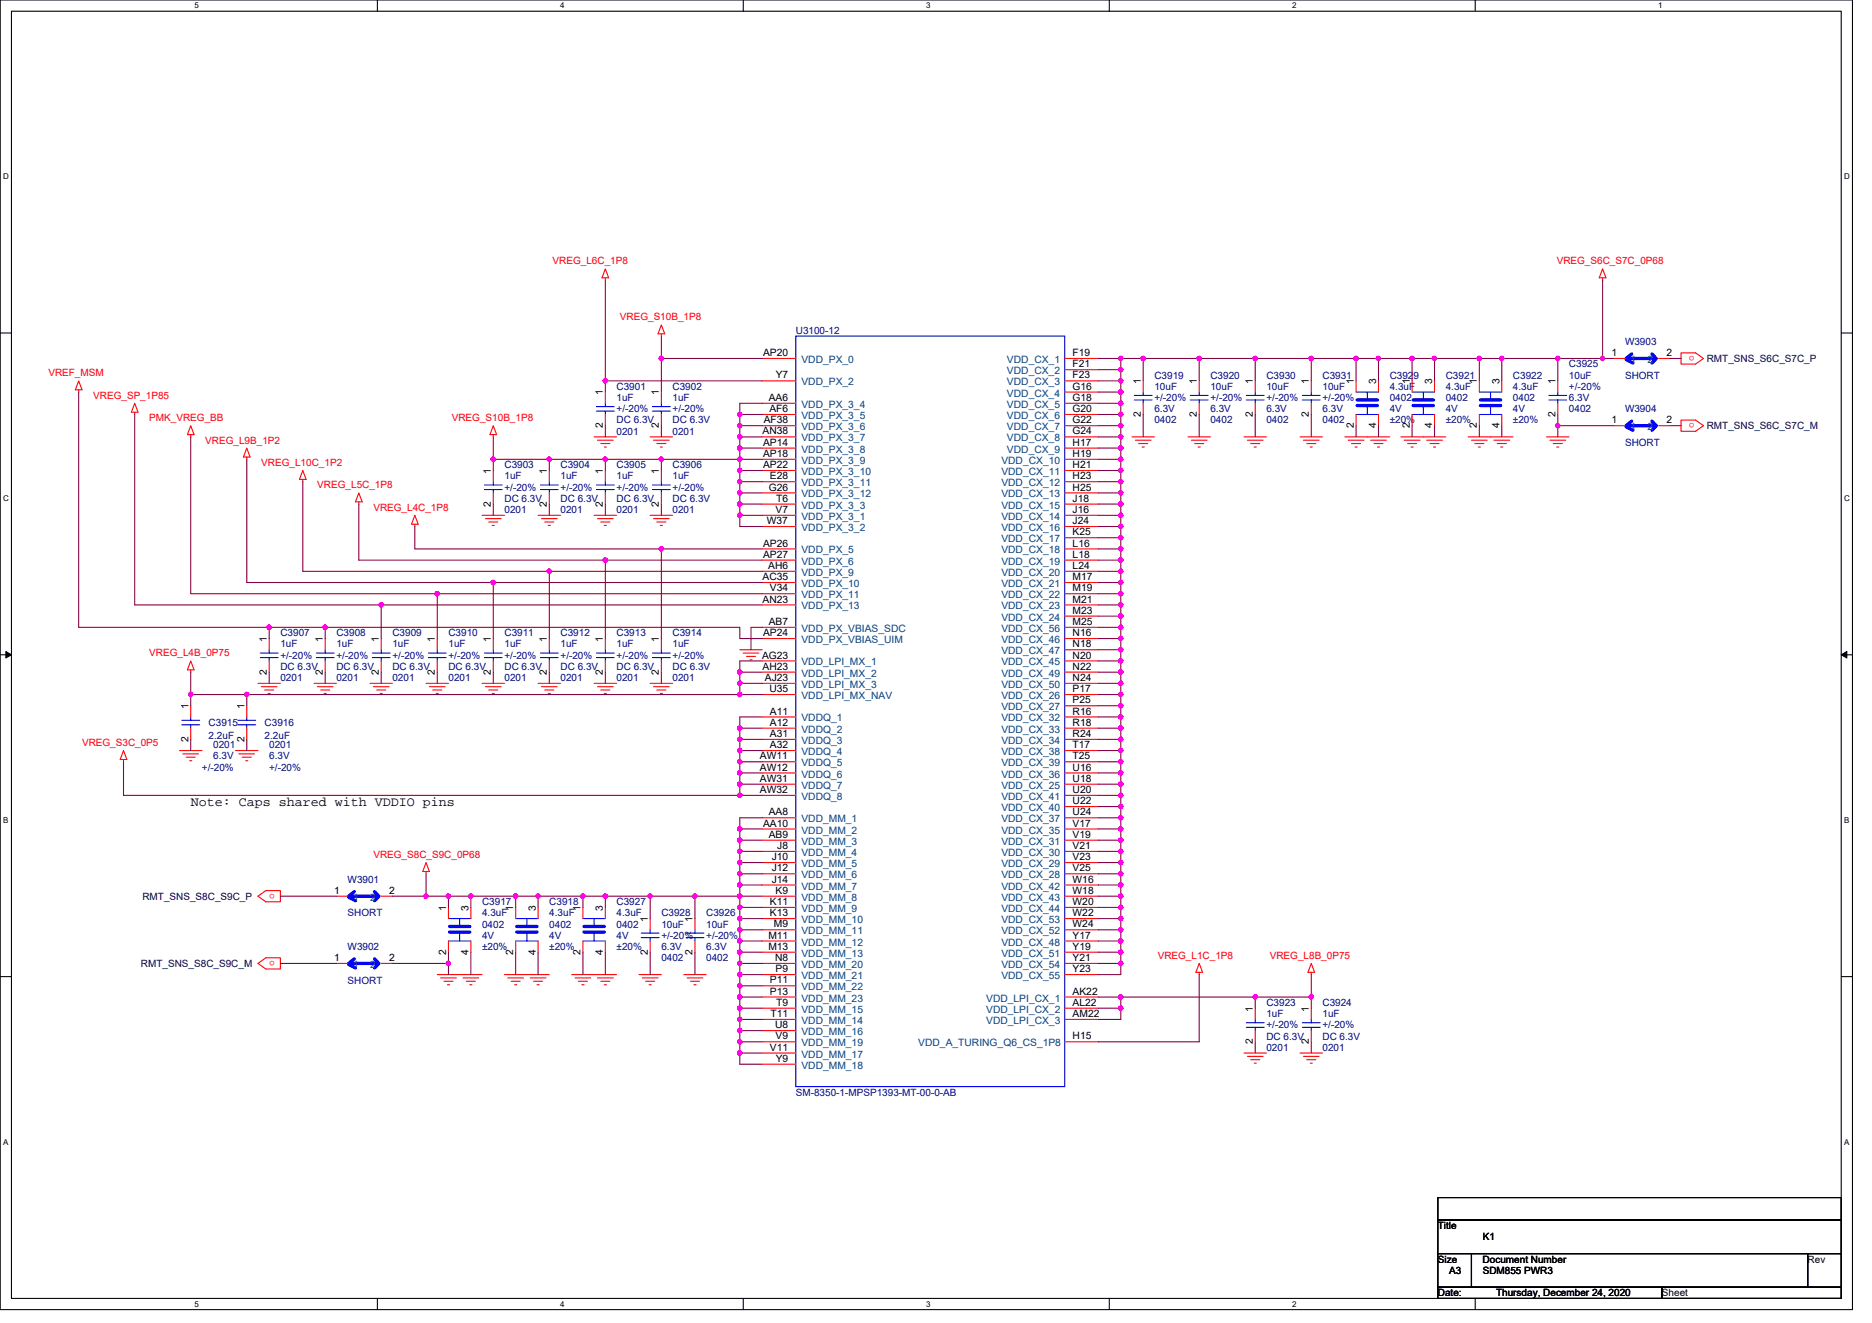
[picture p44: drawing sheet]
<svg xmlns="http://www.w3.org/2000/svg" width="297mm" height="210mm" viewBox="0 0 297 210" stroke-linecap="round" stroke-linejoin="round" font-family="sans-serif">
<defs><g id="words">
<text font-size="2.1" x="30.3" y="127.9">Note: Caps shared with VDDIO pins</text>
<g font-size="1.6" fill="#f00">
<text x="87.7" y="42">VREG_L6C_1P8</text>
<text x="247" y="42">VREG_S6C_S7C_0P68</text>
<text x="98.4" y="50.8">VREG_S10B_1P8</text>
<text x="7.7" y="59.7">VREF_MSM</text>
<text x="268.9" y="56.5" transform="rotate(180 268.9 56.5)">o</text>
<text x="14.8" y="63.3">VREG_SP_1P85</text>
<text x="23.7" y="66.8">PMK_VREG_BB</text>
<text x="32.6" y="70.4">VREG_L9B_1P2</text>
<text x="71.7" y="66.8">VREG_S10B_1P8</text>
<text x="268.9" y="67.1" transform="rotate(180 268.9 67.1)">o</text>
<text x="41.5" y="74">VREG_L10C_1P2</text>
<text x="50.4" y="77.5">VREG_L5C_1P8</text>
<text x="59.2" y="81.1">VREG_L4C_1P8</text>
<text x="23.7" y="104.2">VREG_L4B_0P75</text>
<text x="13" y="118.4">VREG_S3C_0P5</text>
<text x="59.2" y="136.2">VREG_S8C_S9C_0P68</text>
<text x="43.6" y="141.8" transform="rotate(180 43.6 141.8)">o</text>
<text x="43.6" y="152.5" transform="rotate(180 43.6 152.5)">o</text>
<text x="183.7" y="152.2">VREG_L1C_1P8</text>
<text x="201.5" y="152.2">VREG_L8B_0P75</text>
</g>
<g font-size="1.6" fill="#000080">
<text x="126.3" y="53">U3100-12</text>
<text x="249" y="58.3">C3925</text>
<text x="257.8" y="54.8">W3903</text>
<text x="97.8" y="61.9">C3901</text>
<text x="97.8" y="63.6">1uF</text>
<text x="97.8" y="65.4">+/-20%</text>
<text x="106.7" y="61.9">C3902</text>
<text x="106.7" y="63.6">1uF</text>
<text x="106.7" y="65.4">+/-20%</text>
<text x="183.2" y="60.1">C3919</text>
<text x="183.2" y="61.9">10uF</text>
<text x="183.2" y="65.4">6.3V</text>
<text x="183.2" y="63.6">+/-20%</text>
<text x="192.1" y="60.1">C3920</text>
<text x="192.1" y="61.9">10uF</text>
<text x="192.1" y="65.4">6.3V</text>
<text x="192.1" y="63.6">+/-20%</text>
<text x="201" y="60.1">C3930</text>
<text x="201" y="61.9">10uF</text>
<text x="201" y="65.4">6.3V</text>
<text x="201" y="63.6">+/-20%</text>
<text x="209.8" y="60.1">C3931</text>
<text x="209.8" y="61.9">10uF</text>
<text x="209.8" y="65.4">6.3V</text>
<text x="209.8" y="63.6">+/-20%</text>
<text x="220.5" y="60.1">C3929</text>
<text x="220.5" y="61.9">4.3uF</text>
<text x="220.5" y="63.6">0402</text>
<text x="220.5" y="65.4">4V</text>
<text x="229.4" y="60.1">C3921</text>
<text x="229.4" y="61.9">4.3uF</text>
<text x="229.4" y="63.6">0402</text>
<text x="229.4" y="65.4">4V</text>
<text x="240.1" y="60.1">C3922</text>
<text x="240.1" y="61.9">4.3uF</text>
<text x="240.1" y="63.6">0402</text>
<text x="240.1" y="65.4">4V</text>
<text x="249" y="60.1">10uF</text>
<text x="249" y="65.4">0402</text>
<text x="249" y="63.6">6.3V</text>
<text x="249" y="61.9">+/-20%</text>
<text x="257.8" y="60.1">SHORT</text>
<text x="257.8" y="65.4">W3904</text>
<text x="97.8" y="69">0201</text>
<text x="97.8" y="67.2">DC 6.3V</text>
<text x="106.7" y="69">0201</text>
<text x="106.7" y="67.2">DC 6.3V</text>
<text x="183.2" y="67.2">0402</text>
<text x="192.1" y="67.2">0402</text>
<text x="201" y="67.2">0402</text>
<text x="209.8" y="67.2">0402</text>
<text x="220.5" y="67.2">±20%</text>
<text x="229.4" y="67.2">±20%</text>
<text x="240.1" y="67.2">±20%</text>
<text x="257.8" y="70.8">SHORT</text>
<text x="80" y="74.3">C3903</text>
<text x="80" y="76.1">1uF</text>
<text x="80" y="77.9">+/-20%</text>
<text x="88.9" y="74.3">C3904</text>
<text x="88.9" y="76.1">1uF</text>
<text x="88.9" y="77.9">+/-20%</text>
<text x="97.8" y="74.3">C3905</text>
<text x="97.8" y="76.1">1uF</text>
<text x="97.8" y="77.9">+/-20%</text>
<text x="106.7" y="74.3">C3906</text>
<text x="106.7" y="76.1">1uF</text>
<text x="106.7" y="77.9">+/-20%</text>
<text x="80" y="81.4">0201</text>
<text x="80" y="79.7">DC 6.3V</text>
<text x="88.9" y="81.4">0201</text>
<text x="88.9" y="79.7">DC 6.3V</text>
<text x="97.8" y="81.4">0201</text>
<text x="97.8" y="79.7">DC 6.3V</text>
<text x="106.7" y="81.4">0201</text>
<text x="106.7" y="79.7">DC 6.3V</text>
<text x="44.5" y="101">C3907</text>
<text x="53.4" y="101">C3908</text>
<text x="62.3" y="101">C3909</text>
<text x="71.2" y="101">C3910</text>
<text x="80" y="101">C3911</text>
<text x="88.9" y="101">C3912</text>
<text x="97.8" y="101">C3913</text>
<text x="106.7" y="101">C3914</text>
<text x="44.5" y="102.8">1uF</text>
<text x="44.5" y="106.3">DC 6.3V</text>
<text x="44.5" y="104.5">+/-20%</text>
<text x="53.4" y="102.8">1uF</text>
<text x="53.4" y="106.3">DC 6.3V</text>
<text x="53.4" y="104.5">+/-20%</text>
<text x="62.3" y="102.8">1uF</text>
<text x="62.3" y="106.3">DC 6.3V</text>
<text x="62.3" y="104.5">+/-20%</text>
<text x="71.2" y="102.8">1uF</text>
<text x="71.2" y="106.3">DC 6.3V</text>
<text x="71.2" y="104.5">+/-20%</text>
<text x="80" y="102.8">1uF</text>
<text x="80" y="106.3">DC 6.3V</text>
<text x="80" y="104.5">+/-20%</text>
<text x="88.9" y="102.8">1uF</text>
<text x="88.9" y="106.3">DC 6.3V</text>
<text x="88.9" y="104.5">+/-20%</text>
<text x="97.8" y="102.8">1uF</text>
<text x="97.8" y="106.3">DC 6.3V</text>
<text x="97.8" y="104.5">+/-20%</text>
<text x="106.7" y="102.8">1uF</text>
<text x="106.7" y="106.3">DC 6.3V</text>
<text x="106.7" y="104.5">+/-20%</text>
<text x="44.5" y="108.1">0201</text>
<text x="53.4" y="108.1">0201</text>
<text x="62.3" y="108.1">0201</text>
<text x="71.2" y="108.1">0201</text>
<text x="80" y="108.1">0201</text>
<text x="88.9" y="108.1">0201</text>
<text x="97.8" y="108.1">0201</text>
<text x="106.7" y="108.1">0201</text>
<text x="33.1" y="115.2">C3915</text>
<text x="33.1" y="117.3">2.2uF</text>
<text x="33.8" y="118.8">0201</text>
<text x="42" y="115.2">C3916</text>
<text x="42" y="117.3">2.2uF</text>
<text x="42.7" y="118.8">0201</text>
<text x="32" y="122.3">+/-20%</text>
<text x="33.8" y="120.5">6.3V</text>
<text x="42.7" y="120.5">6.3V</text>
<text x="42.7" y="122.3">+/-20%</text>
<text x="55.2" y="140.1">W3901</text>
<text x="76.5" y="143.7">C3917</text>
<text x="87.2" y="143.7">C3918</text>
<text x="97.8" y="143.7">C3927</text>
<text x="55.2" y="145.4">SHORT</text>
<text x="76.5" y="145.4">4.3uF</text>
<text x="76.5" y="147.2">0402</text>
<text x="76.5" y="149">4V</text>
<text x="87.2" y="145.4">4.3uF</text>
<text x="87.2" y="147.2">0402</text>
<text x="87.2" y="149">4V</text>
<text x="97.8" y="145.4">4.3uF</text>
<text x="97.8" y="147.2">0402</text>
<text x="97.8" y="149">4V</text>
<text x="104.9" y="145.4">C3928</text>
<text x="104.9" y="147.2">10uF</text>
<text x="104.9" y="149">+/-20%</text>
<text x="112.1" y="145.4">C3926</text>
<text x="112.1" y="147.2">10uF</text>
<text x="112.1" y="149">+/-20%</text>
<text x="55.2" y="150.8">W3902</text>
<text x="76.5" y="150.8">±20%</text>
<text x="87.2" y="150.8">±20%</text>
<text x="97.8" y="150.8">±20%</text>
<text x="104.9" y="152.5">0402</text>
<text x="104.9" y="150.8">6.3V</text>
<text x="112.1" y="152.5">0402</text>
<text x="112.1" y="150.8">6.3V</text>
<text x="55.2" y="156.1">SHORT</text>
<text x="201" y="159.7">C3923</text>
<text x="201" y="161.4">1uF</text>
<text x="209.8" y="159.7">C3924</text>
<text x="209.8" y="161.4">1uF</text>
<text x="201" y="166.8">0201</text>
<text x="201" y="165">DC 6.3V</text>
<text x="201" y="163.2">+/-20%</text>
<text x="209.8" y="166.8">0201</text>
<text x="209.8" y="165">DC 6.3V</text>
<text x="209.8" y="163.2">+/-20%</text>
<text x="126.3" y="173.9">SM-8350-1-MPSP1393-MT-00-0-AB</text>
</g>
<g font-size="1.6">
<text x="121.1" y="56.5">AP20</text>
<text x="170.2" y="56.5">F19</text>
<text x="170.2" y="58.3">F21</text>
<text x="255.7" y="56.5">1</text>
<text x="264.4" y="56.5">2</text>
<text x="95.7" y="62.8" transform="rotate(-90 95.7 62.8)">1</text>
<text x="104.6" y="62.8" transform="rotate(-90 104.6 62.8)">1</text>
<text x="122" y="63.6">AA6</text>
<text x="122.1" y="65.4">AF6</text>
<text x="123.1" y="60.1">Y7</text>
<text x="170.2" y="60.1">F23</text>
<text x="170.2" y="61.8">G16</text>
<text x="170.2" y="63.6">G18</text>
<text x="170.2" y="65.4">G20</text>
<text x="181" y="61" transform="rotate(-90 181 61)">1</text>
<text x="189.9" y="61" transform="rotate(-90 189.9 61)">1</text>
<text x="198.8" y="61" transform="rotate(-90 198.8 61)">1</text>
<text x="207.7" y="61" transform="rotate(-90 207.7 61)">1</text>
<text x="214.8" y="61" transform="rotate(-90 214.8 61)">1</text>
<text x="218.4" y="61" transform="rotate(-90 218.4 61)">3</text>
<text x="223.7" y="61" transform="rotate(-90 223.7 61)">1</text>
<text x="227.2" y="61" transform="rotate(-90 227.2 61)">3</text>
<text x="234.4" y="61" transform="rotate(-90 234.4 61)">1</text>
<text x="237.9" y="61" transform="rotate(-90 237.9 61)">3</text>
<text x="246.8" y="61" transform="rotate(-90 246.8 61)">1</text>
<text x="95.7" y="67.9" transform="rotate(-90 95.7 67.9)">2</text>
<text x="104.6" y="67.9" transform="rotate(-90 104.6 67.9)">2</text>
<text x="121" y="69">AN38</text>
<text x="121.1" y="70.7">AP14</text>
<text x="121.2" y="67.2">AF38</text>
<text x="170.2" y="67.2">G22</text>
<text x="170.2" y="69">G24</text>
<text x="170.2" y="70.7">H17</text>
<text x="181" y="66.2" transform="rotate(-90 181 66.2)">2</text>
<text x="189.9" y="66.2" transform="rotate(-90 189.9 66.2)">2</text>
<text x="198.8" y="66.2" transform="rotate(-90 198.8 66.2)">2</text>
<text x="207.7" y="66.2" transform="rotate(-90 207.7 66.2)">2</text>
<text x="214.8" y="67.9" transform="rotate(-90 214.8 67.9)">2</text>
<text x="218.4" y="67.9" transform="rotate(-90 218.4 67.9)">4</text>
<text x="223.7" y="67.9" transform="rotate(-90 223.7 67.9)">2</text>
<text x="227.2" y="67.9" transform="rotate(-90 227.2 67.9)">4</text>
<text x="234.4" y="67.9" transform="rotate(-90 234.4 67.9)">2</text>
<text x="237.9" y="67.9" transform="rotate(-90 237.9 67.9)">4</text>
<text x="246.8" y="66.2" transform="rotate(-90 246.8 66.2)">2</text>
<text x="255.7" y="67.2">1</text>
<text x="264.4" y="67.2">2</text>
<text x="77.9" y="75.2" transform="rotate(-90 77.9 75.2)">1</text>
<text x="86.8" y="75.2" transform="rotate(-90 86.8 75.2)">1</text>
<text x="95.7" y="75.2" transform="rotate(-90 95.7 75.2)">1</text>
<text x="104.6" y="75.2" transform="rotate(-90 104.6 75.2)">1</text>
<text x="121.1" y="72.5">AP18</text>
<text x="121.1" y="74.3">AP22</text>
<text x="122" y="77.9">G26</text>
<text x="122.2" y="76.1">E28</text>
<text x="170.2" y="72.5">H19</text>
<text x="170.2" y="74.3">H21</text>
<text x="170.2" y="76.1">H23</text>
<text x="170.2" y="77.9">H25</text>
<text x="77.9" y="80.4" transform="rotate(-90 77.9 80.4)">2</text>
<text x="86.8" y="80.4" transform="rotate(-90 86.8 80.4)">2</text>
<text x="95.7" y="80.4" transform="rotate(-90 95.7 80.4)">2</text>
<text x="104.6" y="80.4" transform="rotate(-90 104.6 80.4)">2</text>
<text x="121.7" y="83.2">W37</text>
<text x="123.1" y="81.4">V7</text>
<text x="123.1" y="79.6">T6</text>
<text x="170.2" y="79.6">J18</text>
<text x="170.2" y="81.4">J16</text>
<text x="170.2" y="83.2">J24</text>
<text x="121.1" y="86.7">AP26</text>
<text x="121.1" y="88.5">AP27</text>
<text x="170.2" y="85">K25</text>
<text x="170.2" y="86.7">L16</text>
<text x="170.2" y="88.5">L18</text>
<text x="121" y="92.1">AC35</text>
<text x="121" y="95.6">AN23</text>
<text x="121.9" y="90.3">AH6</text>
<text x="122.2" y="93.9">V34</text>
<text x="170.2" y="90.3">L24</text>
<text x="170.2" y="92.1">M17</text>
<text x="170.2" y="93.9">M19</text>
<text x="170.2" y="95.6">M21</text>
<text x="42.3" y="101.9" transform="rotate(-90 42.3 101.9)">1</text>
<text x="51.2" y="101.9" transform="rotate(-90 51.2 101.9)">1</text>
<text x="60.1" y="101.9" transform="rotate(-90 60.1 101.9)">1</text>
<text x="69" y="101.9" transform="rotate(-90 69 101.9)">1</text>
<text x="77.9" y="101.9" transform="rotate(-90 77.9 101.9)">1</text>
<text x="86.8" y="101.9" transform="rotate(-90 86.8 101.9)">1</text>
<text x="95.7" y="101.9" transform="rotate(-90 95.7 101.9)">1</text>
<text x="104.6" y="101.9" transform="rotate(-90 104.6 101.9)">1</text>
<text x="121.1" y="101">AP24</text>
<text x="122" y="99.2">AB7</text>
<text x="170.2" y="97.4">M23</text>
<text x="170.2" y="99.2">M25</text>
<text x="170.2" y="101">N16</text>
<text x="42.3" y="107.1" transform="rotate(-90 42.3 107.1)">2</text>
<text x="51.2" y="107.1" transform="rotate(-90 51.2 107.1)">2</text>
<text x="60.1" y="107.1" transform="rotate(-90 60.1 107.1)">2</text>
<text x="69" y="107.1" transform="rotate(-90 69 107.1)">2</text>
<text x="77.9" y="107.1" transform="rotate(-90 77.9 107.1)">2</text>
<text x="86.8" y="107.1" transform="rotate(-90 86.8 107.1)">2</text>
<text x="95.7" y="107.1" transform="rotate(-90 95.7 107.1)">2</text>
<text x="104.6" y="107.1" transform="rotate(-90 104.6 107.1)">2</text>
<text x="120.9" y="104.5">AG23</text>
<text x="121" y="106.3">AH23</text>
<text x="170.2" y="102.7">N18</text>
<text x="170.2" y="104.5">N20</text>
<text x="170.2" y="106.3">N22</text>
<text x="29.9" y="112.5" transform="rotate(-90 29.9 112.5)">1</text>
<text x="38.8" y="112.5" transform="rotate(-90 38.8 112.5)">1</text>
<text x="121.4" y="108.1">AJ23</text>
<text x="122.1" y="109.9">U35</text>
<text x="122.2" y="113.4">A11</text>
<text x="170.2" y="108.1">N24</text>
<text x="170.2" y="109.9">P17</text>
<text x="170.2" y="111.6">P25</text>
<text x="170.2" y="113.4">R16</text>
<text x="29.9" y="117.7" transform="rotate(-90 29.9 117.7)">2</text>
<text x="38.8" y="117.7" transform="rotate(-90 38.8 117.7)">2</text>
<text x="122.2" y="115.2">A12</text>
<text x="122.2" y="117">A31</text>
<text x="122.2" y="118.7">A32</text>
<text x="170.2" y="115.2">R18</text>
<text x="170.2" y="117">R24</text>
<text x="170.2" y="118.7">T17</text>
<text x="120.6" y="120.5">AW11</text>
<text x="120.6" y="122.3">AW12</text>
<text x="120.6" y="124.1">AW31</text>
<text x="120.6" y="125.9">AW32</text>
<text x="170.2" y="120.5">T25</text>
<text x="170.2" y="122.3">U16</text>
<text x="170.2" y="124.1">U18</text>
<text x="170.2" y="125.9">U20</text>
<text x="121.1" y="131.2">AA10</text>
<text x="122" y="129.4">AA8</text>
<text x="170.2" y="127.6">U22</text>
<text x="170.2" y="129.4">U24</text>
<text x="170.2" y="131.2">V17</text>
<text x="122" y="133">AB9</text>
<text x="122.4" y="136.5">J10</text>
<text x="123.3" y="134.7">J8</text>
<text x="170.2" y="133">V19</text>
<text x="170.2" y="134.7">V21</text>
<text x="170.2" y="136.5">V23</text>
<text x="53" y="141.9">1</text>
<text x="61.7" y="141.9">2</text>
<text x="122.2" y="143.6">K11</text>
<text x="122.4" y="138.3">J12</text>
<text x="122.4" y="140.1">J14</text>
<text x="123.1" y="141.9">K9</text>
<text x="170.2" y="138.3">V25</text>
<text x="170.2" y="140.1">W16</text>
<text x="170.2" y="141.9">W18</text>
<text x="170.2" y="143.6">W20</text>
<text x="70.8" y="144.5" transform="rotate(-90 70.8 144.5)">1</text>
<text x="74.3" y="144.5" transform="rotate(-90 74.3 144.5)">3</text>
<text x="81.4" y="144.5" transform="rotate(-90 81.4 144.5)">1</text>
<text x="85" y="144.5" transform="rotate(-90 85 144.5)">3</text>
<text x="92.1" y="144.5" transform="rotate(-90 92.1 144.5)">1</text>
<text x="95.7" y="144.5" transform="rotate(-90 95.7 144.5)">3</text>
<text x="102.8" y="146.3" transform="rotate(-90 102.8 146.3)">1</text>
<text x="109.9" y="146.3" transform="rotate(-90 109.9 146.3)">1</text>
<text x="121.9" y="149">M11</text>
<text x="122.2" y="145.4">K13</text>
<text x="122.8" y="147.2">M9</text>
<text x="170.2" y="145.4">W22</text>
<text x="170.2" y="147.2">W24</text>
<text x="170.2" y="149">Y17</text>
<text x="53" y="152.5">1</text>
<text x="61.7" y="152.5">2</text>
<text x="70.8" y="151.5" transform="rotate(-90 70.8 151.5)">2</text>
<text x="74.3" y="151.5" transform="rotate(-90 74.3 151.5)">4</text>
<text x="81.4" y="151.5" transform="rotate(-90 81.4 151.5)">2</text>
<text x="85" y="151.5" transform="rotate(-90 85 151.5)">4</text>
<text x="92.1" y="151.5" transform="rotate(-90 92.1 151.5)">2</text>
<text x="95.7" y="151.5" transform="rotate(-90 95.7 151.5)">4</text>
<text x="102.8" y="151.5" transform="rotate(-90 102.8 151.5)">2</text>
<text x="109.9" y="151.5" transform="rotate(-90 109.9 151.5)">2</text>
<text x="121.9" y="150.7">M13</text>
<text x="123" y="152.5">N8</text>
<text x="123.1" y="154.3">P9</text>
<text x="170.2" y="150.7">Y19</text>
<text x="170.2" y="152.5">Y21</text>
<text x="170.2" y="154.3">Y23</text>
<text x="122.2" y="156.1">P11</text>
<text x="122.2" y="157.9">P13</text>
<text x="122.3" y="161.4">T11</text>
<text x="123.1" y="159.6">T9</text>
<text x="170.2" y="157.9">AK22</text>
<text x="170.2" y="159.6">AL22</text>
<text x="170.2" y="161.4">AM22</text>
<text x="198.8" y="160.5" transform="rotate(-90 198.8 160.5)">1</text>
<text x="207.7" y="160.5" transform="rotate(-90 207.7 160.5)">1</text>
<text x="122.2" y="166.8">V11</text>
<text x="123" y="163.2">U8</text>
<text x="123.1" y="165">V9</text>
<text x="170.2" y="165">H15</text>
<text x="198.8" y="165.7" transform="rotate(-90 198.8 165.7)">2</text>
<text x="207.7" y="165.7" transform="rotate(-90 207.7 165.7)">2</text>
<text x="123.1" y="168.5">Y9</text>
<text x="228.1" y="195.1">Title</text>
<text x="235.3" y="196.8">K1</text>
<text x="228.1" y="200.4">Size</text>
<text x="229.9" y="202.2">A3</text>
<text x="235.3" y="200.4">Document Number</text>
<text x="235.3" y="202.2">SDM855 PWR3</text>
<text x="286.8" y="200.4">Rev</text>
<text x="228.1" y="205.7">Date:</text>
<text x="237.4" y="205.7">Thursday, December 24, 2020</text>
<text x="263.7" y="205.7">Sheet</text>
</g>
<g font-size="1.6" fill="#004080">
<text x="127.2" y="57.6">VDD_PX_0</text>
<text x="159.8" y="57.6">VDD_CX_1</text>
<text x="159.8" y="59.4">VDD_CX_2</text>
<text x="258.7" y="57.6">1</text>
<text x="261.4" y="57.6">2</text>
<text x="127.2" y="61.2">VDD_PX_2</text>
<text x="127.2" y="64.7">VDD_PX_3_4</text>
<text x="159.8" y="61.2">VDD_CX_3</text>
<text x="159.8" y="62.9">VDD_CX_4</text>
<text x="159.8" y="64.7">VDD_CX_5</text>
<text x="127.2" y="66.5">VDD_PX_3_5</text>
<text x="127.2" y="68.3">VDD_PX_3_6</text>
<text x="127.2" y="70.1">VDD_PX_3_7</text>
<text x="127.2" y="71.8">VDD_PX_3_8</text>
<text x="159.8" y="66.5">VDD_CX_6</text>
<text x="159.8" y="68.3">VDD_CX_7</text>
<text x="159.8" y="70.1">VDD_CX_8</text>
<text x="159.8" y="71.8">VDD_CX_9</text>
<text x="258.7" y="68.3">1</text>
<text x="261.4" y="68.3">2</text>
<text x="127.2" y="73.6">VDD_PX_3_9</text>
<text x="127.2" y="75.4">VDD_PX_3_10</text>
<text x="127.2" y="77.2">VDD_PX_3_11</text>
<text x="158.9" y="73.6">VDD_CX_10</text>
<text x="158.9" y="75.4">VDD_CX_11</text>
<text x="158.9" y="77.2">VDD_CX_12</text>
<text x="127.2" y="79">VDD_PX_3_12</text>
<text x="127.2" y="80.7">VDD_PX_3_3</text>
<text x="127.2" y="82.5">VDD_PX_3_1</text>
<text x="158.9" y="79">VDD_CX_13</text>
<text x="158.9" y="80.7">VDD_CX_15</text>
<text x="158.9" y="82.5">VDD_CX_14</text>
<text x="127.2" y="84.3">VDD_PX_3_2</text>
<text x="127.2" y="87.8">VDD_PX_5</text>
<text x="127.2" y="89.6">VDD_PX_6</text>
<text x="158.9" y="84.3">VDD_CX_16</text>
<text x="158.9" y="86.1">VDD_CX_17</text>
<text x="158.9" y="87.8">VDD_CX_18</text>
<text x="158.9" y="89.6">VDD_CX_19</text>
<text x="127.2" y="91.4">VDD_PX_9</text>
<text x="127.2" y="93.2">VDD_PX_10</text>
<text x="127.2" y="95">VDD_PX_11</text>
<text x="158.9" y="91.4">VDD_CX_20</text>
<text x="158.9" y="93.2">VDD_CX_21</text>
<text x="158.9" y="95">VDD_CX_22</text>
<text x="127.2" y="96.7">VDD_PX_13</text>
<text x="127.2" y="100.3">VDD_PX_VBIAS_SDC</text>
<text x="158.9" y="96.7">VDD_CX_23</text>
<text x="158.9" y="98.5">VDD_CX_24</text>
<text x="158.9" y="100.3">VDD_CX_56</text>
<text x="127.2" y="102.1">VDD_PX_VBIAS_UIM</text>
<text x="127.2" y="105.6">VDD_LPI_MX_1</text>
<text x="127.2" y="107.4">VDD_LPI_MX_2</text>
<text x="158.9" y="102.1">VDD_CX_46</text>
<text x="158.9" y="103.8">VDD_CX_47</text>
<text x="158.9" y="105.6">VDD_CX_45</text>
<text x="158.9" y="107.4">VDD_CX_49</text>
<text x="127.2" y="109.2">VDD_LPI_MX_3</text>
<text x="127.2" y="111">VDD_LPI_MX_NAV</text>
<text x="158.9" y="109.2">VDD_CX_50</text>
<text x="158.9" y="111">VDD_CX_26</text>
<text x="158.9" y="112.7">VDD_CX_27</text>
<text x="127.2" y="114.5">VDDQ_1</text>
<text x="127.2" y="116.3">VDDQ_2</text>
<text x="127.2" y="118.1">VDDQ_3</text>
<text x="127.2" y="119.8">VDDQ_4</text>
<text x="158.9" y="114.5">VDD_CX_32</text>
<text x="158.9" y="116.3">VDD_CX_33</text>
<text x="158.9" y="118.1">VDD_CX_34</text>
<text x="158.9" y="119.8">VDD_CX_38</text>
<text x="127.2" y="121.6">VDDQ_5</text>
<text x="127.2" y="123.4">VDDQ_6</text>
<text x="127.2" y="125.2">VDDQ_7</text>
<text x="158.9" y="121.6">VDD_CX_39</text>
<text x="158.9" y="123.4">VDD_CX_36</text>
<text x="158.9" y="125.2">VDD_CX_25</text>
<text x="127.2" y="127">VDDQ_8</text>
<text x="127.2" y="130.5">VDD_MM_1</text>
<text x="158.9" y="127">VDD_CX_41</text>
<text x="158.9" y="128.7">VDD_CX_40</text>
<text x="158.9" y="130.5">VDD_CX_37</text>
<text x="127.2" y="132.3">VDD_MM_2</text>
<text x="127.2" y="134.1">VDD_MM_3</text>
<text x="127.2" y="135.8">VDD_MM_4</text>
<text x="127.2" y="137.6">VDD_MM_5</text>
<text x="158.9" y="132.3">VDD_CX_35</text>
<text x="158.9" y="134.1">VDD_CX_31</text>
<text x="158.9" y="135.8">VDD_CX_30</text>
<text x="158.9" y="137.6">VDD_CX_29</text>
<text x="56" y="143">1</text>
<text x="58.7" y="143">2</text>
<text x="127.2" y="139.4">VDD_MM_6</text>
<text x="127.2" y="141.2">VDD_MM_7</text>
<text x="127.2" y="143">VDD_MM_8</text>
<text x="158.9" y="139.4">VDD_CX_28</text>
<text x="158.9" y="141.2">VDD_CX_42</text>
<text x="158.9" y="143">VDD_CX_43</text>
<text x="127.2" y="144.7">VDD_MM_9</text>
<text x="127.2" y="146.5">VDD_MM_10</text>
<text x="127.2" y="148.3">VDD_MM_11</text>
<text x="158.9" y="144.7">VDD_CX_44</text>
<text x="158.9" y="146.5">VDD_CX_53</text>
<text x="158.9" y="148.3">VDD_CX_52</text>
<text x="56" y="153.6">1</text>
<text x="58.7" y="153.6">2</text>
<text x="127.2" y="150.1">VDD_MM_12</text>
<text x="127.2" y="151.8">VDD_MM_13</text>
<text x="127.2" y="153.6">VDD_MM_20</text>
<text x="127.2" y="155.4">VDD_MM_21</text>
<text x="158.9" y="150.1">VDD_CX_48</text>
<text x="158.9" y="151.8">VDD_CX_51</text>
<text x="158.9" y="153.6">VDD_CX_54</text>
<text x="158.9" y="155.4">VDD_CX_55</text>
<text x="127.2" y="157.2">VDD_MM_22</text>
<text x="127.2" y="159">VDD_MM_23</text>
<text x="127.2" y="160.7">VDD_MM_15</text>
<text x="156.5" y="159">VDD_LPI_CX_1</text>
<text x="156.5" y="160.7">VDD_LPI_CX_2</text>
<text x="127.2" y="162.5">VDD_MM_14</text>
<text x="127.2" y="164.3">VDD_MM_16</text>
<text x="127.2" y="166.1">VDD_MM_19</text>
<text x="127.2" y="167.9">VDD_MM_17</text>
<text x="145.7" y="166.1">VDD_A_TURING_Q6_CS_1P8</text>
<text x="156.5" y="162.5">VDD_LPI_CX_3</text>
<text x="127.2" y="169.6">VDD_MM_18</text>
</g>
<g font-size="1.6" fill="#000040">
<text x="270.8" y="57.4">RMT_SNS_S6C_S7C_P</text>
<text x="270.8" y="68.1">RMT_SNS_S6C_S7C_M</text>
<text x="22.6" y="142.8">RMT_SNS_S8C_S9C_P</text>
<text x="22.4" y="153.4">RMT_SNS_S8C_S9C_M</text>
</g>
<g font-size="1.3">
<text x="30.8" y="1.3">5</text>
<text x="88.9" y="1.3">4</text>
<text x="147" y="1.3">3</text>
<text x="205" y="1.3">2</text>
<text x="263.1" y="1.3">1</text>
<text x=".5" y="28.4">D</text>
<text x="292.6" y="28.4">D</text>
<text x=".5" y="79.5">C</text>
<text x="292.6" y="79.5">C</text>
<text x=".5" y="130.6">B</text>
<text x="292.6" y="130.6">B</text>
<text x=".5" y="181.7">A</text>
<text x="292.6" y="181.7">A</text>
<text x="30.8" y="207.4">5</text>
<text x="88.9" y="207.4">4</text>
<text x="147" y="207.4">3</text>
<text x="205" y="207.4">2</text>
</g>
</g></defs>
<path d="M0 0h293.9v207.9h-293.9zM1.8 1.8h290.4v204.3h-290.4z" fill="none" stroke="#000" stroke-width=".17"/>
<g fill="#fff">
<path d="M30.8 .2h.7v1.4h-.7z"/>
<path d="M30.8 206.3h.7v1.4h-.7z"/>
</g>
<path d="M59.9 0v1.8M59.9 206.1v1.8" fill="none" stroke="#000" stroke-width=".17"/>
<g fill="#fff">
<path d="M88.9 .2h.7v1.4h-.7z"/>
<path d="M88.9 206.3h.7v1.4h-.7z"/>
</g>
<path d="M117.9 0v1.8M117.9 206.1v1.8" fill="none" stroke="#000" stroke-width=".17"/>
<g fill="#fff">
<path d="M147 .2h.7v1.4h-.7z"/>
<path d="M147 206.3h.7v1.4h-.7z"/>
</g>
<path d="M176 0v1.8M176 206.1v1.8" fill="none" stroke="#000" stroke-width=".17"/>
<g fill="#fff">
<path d="M205 .2h.7v1.4h-.7z"/>
<path d="M205 206.3h.7v1.4h-.7z"/>
</g>
<path d="M234.1 0v1.8M234.1 206.1v1.8" fill="none" stroke="#000" stroke-width=".17"/>
<g fill="#fff">
<path d="M263.1 .2h.7v1.4h-.7z"/>
<path d="M.5 27.3h.9v1.4h-.9z"/>
<path d="M292.6 27.3h.9v1.4h-.9z"/>
<path d="M.5 78.4h.9v1.4h-.9z"/>
<path d="M292.6 78.4h.9v1.4h-.9z"/>
</g>
<path d="M0 52.9h1.8M292.2 52.9h1.7" fill="none" stroke="#000" stroke-width=".17"/>
<g fill="#fff">
<path d="M.5 129.5h.8v1.4h-.8z"/>
<path d="M292.6 129.5h.9v1.4h-.9z"/>
</g>
<path d="M0 103.9h1.8M292.2 103.9h1.7" fill="none" stroke="#000" stroke-width=".17"/>
<path d="M.9 103.4l.9 .5-.9 .5zM292.2 103.9l.8-.5v1z" fill="#000" stroke="#000" stroke-width=".16"/>
<g fill="#fff">
<path d="M.5 180.5h.8v1.4h-.8z"/>
<path d="M292.6 180.5h.9v1.4h-.9z"/>
</g>
<path d="M0 155h1.8M292.2 155h1.7M228.2 190.1h64v3.5h-64zM228.2 193.6h64v5.4h-64zM228.2 199h5.3v5.3h-5.3zM233.5 199h53.3v5.3h-53.3zM286.8 199h5.4v5.3h-5.4zM228.2 204.3h35.5v1.8h-35.5zM263.7 204.3h28.5v1.8h-28.5z" fill="none" stroke="#000" stroke-width=".17"/>
<g fill="none" stroke="#f00" stroke-width=".17">
<path d="M96.1 42.7l.5 1.4h-1.1zM96.1 44.1v.4M104.9 51.6l.6 1.4h-1.1zM104.9 53v.3M120.9 56.9h5.4M168.9 56.9h5.4M168.9 58.7h5.4M254.3 42.7l.5 1.4h-1zM254.3 44.1v.4M256.1 56.9h1.7M263.2 56.9h1.8M266.7 56h2.3l1.3 .9-1.3 .9h-2.3z"/>
<path d="M12.5 60.5l.5 1.4h-1zM12.5 61.9v.3M21.4 64l.5 1.4h-1.1zM21.4 65.4v.4M30.3 67.6l.5 1.4h-1.1zM30.3 69v.3M39.2 71.1l.5 1.4h-1.1zM39.2 72.5v.4M48 74.7l.6 1.4h-1.1zM48 76.1v.4M56.9 78.2l.6 1.5h-1.1zM56.9 79.7v.3"/>
<path d="M78.3 67.6l.5 1.4h-1.1zM78.3 69v.3M78.3 74.7v1.8M78.3 78.2v1.8M87.2 74.7v1.8M87.2 78.2v1.8M94.3 69.3h3.5M94.8 69.9h2.5M95.3 70.4h1.5M95.9 71h.3M96.1 74.7v1.8M96.1 78.2v1.8"/>
<path d="M96.1 62.2v1.8M96.1 65.8v1.8M103.2 69.3h3.5M103.7 69.9h2.5M104.2 70.4h1.5M104.8 71h.3M104.9 62.2v1.8M104.9 65.8v1.8M104.9 74.7v1.8M104.9 78.2v1.8M120.9 60.5h5.4M120.9 64h5.4"/>
<path d="M120.9 65.8h5.4M120.9 67.6h5.4M120.9 69.3h5.4M120.9 71.1h5.4M120.9 72.9h5.4M120.9 74.7h5.4M120.9 76.5h5.4M120.9 78.2h5.4M168.9 60.5h5.4M168.9 62.2h5.4M168.9 64h5.4M168.9 65.8h5.4"/>
<path d="M168.9 67.6h5.4M168.9 69.3h5.4M168.9 71.1h5.4M168.9 72.9h5.4M168.9 74.7h5.4M168.9 76.5h5.4M168.9 78.2h5.4M179.6 69.3h3.6M180.1 69.9h2.5M180.7 70.4h1.4M181.2 71h.4M181.4 60.5v1.7"/>
<path d="M181.4 64v1.8M188.5 69.3h3.6M189 69.9h2.5M189.6 70.4h1.4M190.1 71h.4M190.3 60.5v1.7M190.3 64v1.8M197.4 69.3h3.6M197.9 69.9h2.5M198.5 70.4h1.4M199 71h.3M199.2 60.5v1.7"/>
<path d="M199.2 64v1.8M206.3 69.3h3.5M206.8 69.9h2.5M207.3 70.4h1.5M207.9 71h.3M208.1 60.5v1.7M208.1 64v1.8M213.4 69.3h7.1M213.9 69.9h2.5M214.5 70.4h1.4M215 71h.3M215.2 60.5v1.7"/>
<path d="M215.2 65.8v1.8M217.5 69.9h2.5M218 70.4h1.5M218.6 71h.3M218.7 60.5v1.7M218.7 65.8v1.8M222.3 69.3h7.1M222.8 69.9h2.5M223.3 70.4h1.5M223.9 71h.3M224.1 60.5v1.7M224.1 65.8v1.8"/>
<path d="M226.4 69.9h2.5M226.9 70.4h1.4M227.5 71h.3M227.6 60.5v1.7M227.6 65.8v1.8M233 69.3h7.1M233.5 69.9h2.5M234 70.4h1.5M234.6 71h.3M234.7 60.5v1.7M234.7 65.8v1.8M237 69.9h2.5"/>
<path d="M237.6 70.4h1.4M238.1 71h.4M238.3 60.5v1.7M238.3 65.8v1.8M245.4 69.3h3.6M245.9 69.9h2.5M246.5 70.4h1.4M247 71h.4M247.2 60.5v1.7M247.2 64v1.8M256.1 67.6h1.7M263.2 67.6h1.8"/>
<path d="M266.7 66.7h2.3l1.3 .9-1.3 .9h-2.3zM65.8 81.8l.6 1.4h-1.1zM65.8 83.2v.4M76.5 81.8h3.5M77 82.3h2.5M77.6 82.8h1.4M78.1 83.4h.3M85.4 81.8h3.5M85.9 82.3h2.5M86.4 82.8h1.5M87 83.4h.3M94.3 81.8h3.5"/>
<path d="M94.8 82.3h2.5M95.3 82.8h1.5M95.9 83.4h.3M103.2 81.8h3.5M103.7 82.3h2.5M104.2 82.8h1.5M104.8 83.4h.3M120.9 80h5.4M120.9 81.8h5.4M120.9 83.6h5.4M120.9 87.1h5.4M120.9 88.9h5.4"/>
<path d="M120.9 90.7h5.4M120.9 92.5h5.4M120.9 94.2h5.4M120.9 96h5.4M120.9 99.6h5.4M168.9 80h5.4M168.9 81.8h5.4M168.9 83.6h5.4M168.9 85.3h5.4M168.9 87.1h5.4M168.9 88.9h5.4M168.9 90.7h5.4"/>
<path d="M168.9 92.5h5.4M168.9 94.2h5.4M168.9 96h5.4M168.9 97.8h5.4M168.9 99.6h5.4M19.6 119.1l.5 1.4h-1zM28.5 119.1h3.5M29 119.7h2.5M30.3 104.9l.5 1.4h-1.1zM30.3 106.3v.4M30.3 112v1.8M30.3 115.6v1.7"/>
<path d="M37.4 119.1h3.5M37.9 119.7h2.5M39.2 112v1.8M39.2 115.6v1.7M40.9 108.5h3.6M41.5 109h2.5M42 109.5h1.4M42.5 110.1h.4M42.7 101.3v1.8M42.7 104.9v1.8M49.8 108.5h3.6M50.4 109h2.4"/>
<path d="M50.9 109.5h1.4M51.4 110.1h.4M51.6 101.3v1.8M51.6 104.9v1.8M58.7 108.5h3.6M59.2 109h2.5M59.8 109.5h1.4M60.3 110.1h.4M60.5 101.3v1.8M60.5 104.9v1.8M67.6 108.5h3.6M68.1 109h2.5"/>
<path d="M68.7 109.5h1.4M69.2 110.1h.4M69.4 101.3v1.8M69.4 104.9v1.8M76.5 108.5h3.5M77 109h2.5M77.6 109.5h1.4M78.1 110.1h.3M78.3 101.3v1.8M78.3 104.9v1.8M85.4 108.5h3.5M85.9 109h2.5"/>
<path d="M86.4 109.5h1.5M87 110.1h.3M87.2 101.3v1.8M87.2 104.9v1.8M94.3 108.5h3.5M94.8 109h2.5M95.3 109.5h1.5M95.9 110.1h.3M96.1 101.3v1.8M96.1 104.9v1.8M103.2 108.5h3.5M103.7 109h2.5"/>
<path d="M104.2 109.5h1.5M104.8 110.1h.3M104.9 101.3v1.8M104.9 104.9v1.8M117.4 103.1h3.5M117.9 103.7h2.5M118.4 104.2h1.5M119 104.7h.3M120.9 101.3h5.4M120.9 104.9h5.4M120.9 106.7h5.4M120.9 108.5h5.4"/>
<path d="M120.9 110.2h5.4M120.9 113.8h5.4M120.9 115.6h5.4M120.9 117.3h5.4M120.9 119.1h5.4M168.9 101.3h5.4M168.9 103.1h5.4M168.9 104.9h5.4M168.9 106.7h5.4M168.9 108.5h5.4M168.9 110.2h5.4M168.9 112h5.4"/>
<path d="M168.9 113.8h5.4M168.9 115.6h5.4M168.9 117.3h5.4M168.9 119.1h5.4M19.6 120.5v.4M29.5 120.2h1.5M30.1 120.7h.3M38.4 120.2h1.5M39 120.7h.3M67.6 136.9l.5 1.4h-1zM67.6 138.3v.4M120.9 120.9h5.4"/>
<path d="M120.9 122.7h5.4M120.9 124.5h5.4M120.9 126.2h5.4M120.9 129.8h5.4M120.9 131.6h5.4M120.9 133.3h5.4M120.9 135.1h5.4M120.9 136.9h5.4M120.9 138.7h5.4M168.9 120.9h5.4M168.9 122.7h5.4M168.9 124.5h5.4"/>
<path d="M168.9 126.2h5.4M168.9 128h5.4M168.9 129.8h5.4M168.9 131.6h5.4M168.9 133.3h5.4M168.9 135.1h5.4M168.9 136.9h5.4M168.9 138.7h5.4M40.9 142.2l1.3-.8h2.3v1.7h-2.3zM40.9 152.9l1.3-.9h2.3v1.8h-2.3zM53.4 152.9h1.8M53.4 142.2h1.8"/>
<path d="M60.5 152.9h1.8M60.5 142.2h1.8M69.4 154.7h7.1M69.9 155.2h2.5M70.4 155.7h1.5M71 156.3h.3M71.2 144v1.8M71.2 149.4v1.7M73.5 155.2h2.5M74 155.7h1.4M74.5 156.3h.4M74.7 144v1.8"/>
<path d="M74.7 149.4v1.7M80 154.7h7.2M80.6 155.2h2.5M81.1 155.7h1.4M81.7 156.3h.3M81.8 144v1.8M81.8 149.4v1.7M84.1 155.2h2.5M84.7 155.7h1.4M85.2 156.3h.4M85.4 144v1.8M85.4 149.4v1.7"/>
<path d="M90.7 154.7h7.1M91.2 155.2h2.5M91.8 155.7h1.4M92.3 156.3h.4M92.5 144v1.8M92.5 149.4v1.7M94.8 155.2h2.5M95.3 155.7h1.5M95.9 156.3h.3M96.1 144v1.8M96.1 149.4v1.7M101.4 154.7h3.5"/>
<path d="M101.9 155.2h2.5M102.4 155.7h1.5M103 156.3h.3M103.2 145.8v1.8M103.2 149.4v1.7M108.5 154.7h3.6M109 155.2h2.5M109.6 155.7h1.4M110.1 156.3h.3M110.3 145.8v1.8M110.3 149.4v1.7M120.9 140.5h5.4"/>
<path d="M120.9 142.2h5.4M120.9 144h5.4M120.9 145.8h5.4M120.9 147.6h5.4M120.9 149.4h5.4M120.9 151.1h5.4M120.9 152.9h5.4M120.9 154.7h5.4M120.9 156.5h5.4M120.9 158.2h5.4M168.9 140.5h5.4M168.9 142.2h5.4"/>
<path d="M168.9 144h5.4M168.9 145.8h5.4M168.9 147.6h5.4M168.9 149.4h5.4M168.9 151.1h5.4M168.9 152.9h5.4M168.9 154.7h5.4M168.9 158.2h5.4M190.3 152.9l.5 1.4h-1zM190.3 154.3v.4M208.1 152.9l.5 1.4h-1.1zM208.1 154.3v.4"/>
<path d="M120.9 160h5.4M120.9 161.8h5.4M120.9 163.6h5.4M120.9 165.4h5.4M120.9 167.1h5.4M120.9 168.9h5.4M168.9 160h5.4M168.9 161.8h5.4M168.9 165.4h5.4M197.4 167.1h3.6M197.9 167.7h2.5M198.5 168.2h1.4"/>
<path d="M199 168.7h.3M199.2 160v1.8M199.2 163.6v1.8M206.3 167.1h3.5M206.8 167.7h2.5M207.3 168.2h1.5M207.9 168.7h.3M208.1 160v1.8M208.1 163.6v1.8"/>
</g>
<g fill="none" stroke="#00f" stroke-width=".17">
<path d="M126.3 53.3h42.6v119.2h-42.6zM76.9 77h2.8M76.9 77.7h2.8M78.3 76.5v.5M78.3 77.7v.5M85.7 77h2.9M85.7 77.7h2.9M87.2 76.5v.5M87.2 77.7v.5M94.6 77h2.9M94.6 77.7h2.9M94.6 64.5h2.9"/>
<path d="M94.6 65.3h2.9M96.1 76.5v.5M96.1 77.7v.5M96.1 64v.5M96.1 65.3v.5M103.5 64.5h2.9M103.5 65.3h2.9M103.5 77h2.9M103.5 77.7h2.9M104.9 64v.5M104.9 65.3v.5M104.9 76.5v.5"/>
<path d="M104.9 77.7v.5M180 62.8h2.8M180 63.5h2.8M181.4 62.2v.6M181.4 63.5v.5M188.9 62.8h2.8M188.9 63.5h2.8M190.3 62.2v.6M190.3 63.5v.5M197.8 62.8h2.8M197.8 63.5h2.8M199.2 62.2v.6"/>
<path d="M199.2 63.5v.5M206.6 62.8h2.9M206.6 63.5h2.9M208.1 62.2v.6M208.1 63.5v.5M215.2 62.2h3.5M215.2 65.8h3.5M217 62.2v1.1M217 64.5v1.3M224.1 62.2h3.5M224.1 65.8h3.5M225.8 62.2v1.1"/>
<path d="M225.8 64.5v1.3M234.7 65.8h3.6M234.7 62.2h3.6M236.5 62.2v1.1M236.5 64.5v1.3M245.8 62.8h2.8M245.8 63.5h2.8M247.2 62.2v.6M247.2 63.5v.5M28.8 114.3h2.9M28.8 115h2.9M30.3 113.8v.5"/>
<path d="M30.3 115v.6M37.7 114.3h2.9M37.7 115h2.9M39.2 113.8v.5M39.2 115v.6M41.3 103.7h2.8M41.3 104.4h2.8M42.7 103.1v.6M42.7 104.4v.5M50.2 103.7h2.8M50.2 104.4h2.8M51.6 103.1v.6"/>
<path d="M51.6 104.4v.5M59.1 103.7h2.8M59.1 104.4h2.8M60.5 103.1v.6M60.5 104.4v.5M68 103.7h2.8M68 104.4h2.8M69.4 103.1v.6M69.4 104.4v.5M76.9 103.7h2.8M76.9 104.4h2.8M78.3 103.1v.6"/>
<path d="M78.3 104.4v.5M85.7 103.7h2.9M85.7 104.4h2.9M87.2 103.1v.6M87.2 104.4v.5M94.6 103.7h2.9M94.6 104.4h2.9M96.1 103.1v.6M96.1 104.4v.5M103.5 103.7h2.9M103.5 104.4h2.9M104.9 103.1v.6"/>
<path d="M104.9 104.4v.5M71.2 149.4h3.5M71.2 145.8h3.5M72.9 145.8v1.1M72.9 148.1v1.3M81.8 149.4h3.6M81.8 145.8h3.6M83.6 145.8v1.1M83.6 148.1v1.3M92.5 149.4h3.6M92.5 145.8h3.6M94.3 145.8v1.1"/>
<path d="M94.3 148.1v1.3M101.7 148.1h2.9M101.7 148.8h2.9M103.2 147.6v.5M103.2 148.8v.6M108.9 148.1h2.8M108.9 148.8h2.8M110.3 147.6v.5M110.3 148.8v.6M197.8 162.3h2.8M197.8 163h2.8M199.2 161.8v.5"/>
<path d="M199.2 163v.6M206.6 162.3h2.9M206.6 163h2.9M208.1 161.8v.5M208.1 163v.6"/>
</g>
<g fill="none" stroke="#00f" stroke-width=".53">
<path d="M258 57.1l1.1 .5M258.4 56.9h3.9M258.9 56.2l-.9 .7M262.1 56.2l.6 .5M262.8 56.9l-.7 .7M215.3 63.5h3.3M215.3 64.4h3.3M224.2 63.5h3.3M224.2 64.4h3.3M234.9 63.5h3.2M234.9 64.4h3.2M258 67.7l1.1 .6"/>
<path d="M258.4 67.6h3.9M258.9 66.8l-.9 .8M262.1 66.8l.6 .6M262.8 67.6l-.7 .7M55.3 153.1l1.1 .5M55.3 142.4l1.1 .6M55.7 152.9h3.9M55.7 142.2h3.9M56.2 152.2l-.9 .7M56.2 141.5l-.9 .7M59.4 152.2l.6 .5M59.4 141.5l.6 .6"/>
<path d="M60.1 152.9l-.7 .7M60.1 142.2l-.7 .8M71.3 147h3.2M71.3 147.9h3.2M82 147h3.2M82 147.9h3.2M92.7 147h3.2M92.7 147.9h3.2"/>
</g>
<g fill="none" stroke="#800040" stroke-width=".17">
<path d="M96.1 44.4v16.1M104.9 53.3v3.6M104.9 56.9h16M104.9 56.9v5.3M174.3 56.9h3.5M174.3 58.7h3.5M177.8 56.9h3.6M177.8 56.9v1.8M177.8 58.7v1.8M181.4 56.9v3.6M181.4 56.9h8.9M190.3 56.9v3.6"/>
<path d="M190.3 56.9h8.9M199.2 56.9v3.6M199.2 56.9h8.9M208.1 56.9h7.1M208.1 56.9v3.6M215.2 56.9v3.6M215.2 56.9h8.9M218.7 56.9v3.6M224.1 56.9v3.6M224.1 56.9h3.5M227.6 56.9h7.1M227.6 56.9v3.6"/>
<path d="M234.7 56.9v3.6M234.7 56.9h3.6M238.3 56.9v3.6M238.3 56.9h8.9M247.2 56.9h7.1M247.2 56.9v3.6M254.3 56.9h1.8M254.3 44.4v12.5M265 56.9h1.7M12.5 62.2v37.4h30.2M21.4 65.8v30.2h39.1M30.3 69.3v24.9h39.1"/>
<path d="M39.2 72.9v19.6h39.1M48 76.5v14.2h39.2M78.3 72.9h8.9M78.3 69.3v3.6M78.3 72.9v1.8M87.2 72.9h8.9M87.2 72.9v1.8M96.1 72.9v1.8M96.1 67.6v1.7M96.1 60.5v1.7M96.1 60.5h24.8M96.1 72.9h8.8"/>
<path d="M104.9 72.9h12.5M104.9 72.9v1.8M104.9 67.6v1.7M117.4 65.8h3.5M117.4 67.6h3.5M117.4 69.3h3.5M117.4 71.1h3.5M117.4 72.9h3.5M117.4 74.7h3.5M117.4 76.5h3.5M117.4 78.2h3.5M117.4 71.1v1.8"/>
<path d="M117.4 65.8v1.8M117.4 67.6v1.7M117.4 69.3v1.8M117.4 72.9v1.8M117.4 74.7v1.8M117.4 76.5v1.7M117.4 78.2v1.8M120.9 64h-3.5v1.8M174.3 60.5h3.5M174.3 62.2h3.5M174.3 64h3.5M174.3 65.8h3.5"/>
<path d="M174.3 67.6h3.5M174.3 69.3h3.5M174.3 71.1h3.5M174.3 72.9h3.5M174.3 74.7h3.5M174.3 76.5h3.5M174.3 78.2h3.5M177.8 60.5v1.7M177.8 62.2v1.8M177.8 64v1.8M177.8 65.8v1.8M177.8 67.6v1.7"/>
<path d="M177.8 69.3v1.8M177.8 71.1v1.8M177.8 72.9v1.8M177.8 74.7v1.8M177.8 76.5v1.7M177.8 78.2v1.8M181.4 65.8v3.5M190.3 65.8v3.5M199.2 65.8v3.5M208.1 65.8v3.5M215.2 67.6v1.7M218.7 67.6v1.7"/>
<path d="M224.1 67.6v1.7M227.6 67.6v1.7M234.7 67.6v1.7M238.3 67.6v1.7M247.2 67.6h8.9M247.2 65.8v1.8M247.2 67.6v1.7M265 67.6h1.7M42.7 99.6h8.9M42.7 99.6v1.7M51.6 99.6v1.7M51.6 99.6h65.8v1.7h3.5"/>
<path d="M56.9 80v8.9h39.2M60.5 96v5.3M60.5 96h60.4M65.8 83.6v3.5h39.1M69.4 94.2h51.5M69.4 94.2v7.1M78.3 92.5h42.6M78.3 80v1.8M78.3 92.5v8.8M87.2 90.7h33.7M87.2 80v1.8M87.2 90.7v10.6"/>
<path d="M96.1 80v1.8M96.1 88.9v12.4M96.1 88.9h24.8M104.9 87.1h16M104.9 80v1.8M104.9 87.1v14.2M117.4 80h3.5M117.4 81.8h3.5M117.4 81.8v1.8h3.5M117.4 80v1.8M120.9 99.6h-1.7v3.5M174.3 80h3.5"/>
<path d="M174.3 81.8h3.5M174.3 83.6h3.5M174.3 85.3h3.5M174.3 87.1h3.5M174.3 88.9h3.5M174.3 90.7h3.5M174.3 92.5h3.5M174.3 94.2h3.5M174.3 96h3.5M174.3 97.8h3.5M174.3 99.6h3.5M177.8 80v1.8"/>
<path d="M177.8 81.8v1.8M177.8 83.6v1.7M177.8 85.3v1.8M177.8 87.1v1.8M177.8 88.9v1.8M177.8 90.7v1.8M177.8 92.5v1.7M177.8 94.2v1.8M177.8 96v1.8M177.8 97.8v1.8M177.8 99.6v1.7M30.3 110.2h8.9"/>
<path d="M30.3 106.7v3.5M30.3 117.3v1.8M30.3 110.2v1.8M39.2 117.3v1.8M39.2 110.2v1.8M39.2 110.2h78.2M42.7 106.7v1.8M51.6 106.7v1.8M60.5 106.7v1.8M69.4 106.7v1.8M78.3 106.7v1.8M87.2 106.7v1.8"/>
<path d="M96.1 106.7v1.8M104.9 106.7v1.8M117.4 106.7h3.5M117.4 108.5h3.5M117.4 110.2h3.5M117.4 119.1h3.5M117.4 117.3h3.5M117.4 115.6h3.5M117.4 106.7v1.8M117.4 108.5v1.7M117.4 119.1v1.8M117.4 117.3v1.8"/>
<path d="M117.4 115.6v1.7M120.9 104.9h-3.5v1.8M120.9 113.8h-3.5v1.8M174.3 101.3h3.5M174.3 103.1h3.5M174.3 104.9h3.5M174.3 106.7h3.5M174.3 108.5h3.5M174.3 110.2h3.5M174.3 112h3.5M174.3 113.8h3.5M174.3 115.6h3.5"/>
<path d="M174.3 117.3h3.5M174.3 119.1h3.5M177.8 101.3v1.8M177.8 103.1v1.8M177.8 104.9v1.8M177.8 106.7v1.8M177.8 108.5v1.7M177.8 110.2v1.8M177.8 112v1.8M177.8 113.8v1.8M177.8 115.6v1.7M177.8 117.3v1.8"/>
<path d="M177.8 119.1v1.8M19.6 120.9v5.3h97.8M67.6 138.7v3.5M117.4 124.5h3.5M117.4 126.2h3.5M117.4 122.7h3.5M117.4 120.9h3.5M117.4 131.6h3.5M117.4 133.3h3.5M117.4 135.1h3.5M117.4 136.9h3.5M117.4 138.7h3.5"/>
<path d="M117.4 124.5v1.7M117.4 122.7v1.8M117.4 120.9v1.8M117.4 131.6v1.7M117.4 133.4v1.7M117.4 135.1v1.8M117.4 136.9v1.8M117.4 138.7v1.8M120.9 129.8h-3.5v1.8M174.3 120.9h3.5M174.3 122.7h3.5M174.3 124.5h3.5"/>
<path d="M174.3 126.2h3.5M174.3 128h3.5M174.3 129.8h3.5M174.3 131.6h3.5M174.3 133.3h3.5M174.3 135.1h3.5M174.3 136.9h3.5M174.3 138.7h3.5M177.8 120.9v1.8M177.8 122.7v1.8M177.8 124.5v1.7M177.8 126.2v1.8"/>
<path d="M177.8 128v1.8M177.8 129.8v1.8M177.8 131.6v1.7M177.8 133.4v1.7M177.8 135.1v1.8M177.8 136.9v1.8M177.8 138.7v1.8M44.5 142.2h8.9M44.5 152.9h8.9M62.3 142.2h5.3M62.3 152.9h8.9M67.6 142.2h3.6"/>
<path d="M71.2 151.1v1.8M71.2 152.9v1.8M71.2 142.2v1.8M71.2 142.2h3.5M74.7 151.1v3.6M74.7 142.2v1.8M74.7 142.2h7.1M81.8 142.2v1.8M81.8 151.1v3.6M81.8 142.2h3.6M85.4 142.2v1.8M85.4 151.1v3.6"/>
<path d="M85.4 142.2h7.1M92.5 142.2h3.6M92.5 142.2v1.8M92.5 151.1v3.6M96.1 142.2v1.8M96.1 151.1v3.6M96.1 142.2h7.1M103.2 142.2v3.6M103.2 151.1v3.6M103.2 142.2h7.1M110.3 151.1v3.6M110.3 142.2v3.6"/>
<path d="M110.3 142.2h7.1M117.4 140.5h3.5M117.4 142.2h3.5M117.4 144h3.5M117.4 145.8h3.5M117.4 147.6h3.5M117.4 149.4h3.5M117.4 151.1h3.5M117.4 152.9h3.5M117.4 154.7h3.5M117.4 156.5h3.5M117.4 158.2h3.5"/>
<path d="M117.4 140.5v1.7M117.4 142.2v1.8M117.4 144v1.8M117.4 145.8v1.8M117.4 147.6v1.8M117.4 149.4v1.7M117.4 151.1v1.8M117.4 152.9v1.8M117.4 154.7v1.8M117.4 156.5v1.7M117.4 158.2v1.8M174.3 140.5h3.5"/>
<path d="M174.3 142.2h3.5M174.3 144h3.5M174.3 145.8h3.5M174.3 147.6h3.5M174.3 149.4h3.5M174.3 151.1h3.5M174.3 152.9h3.5M174.3 158.2h3.5M177.8 152.9v1.8h-3.5M177.8 140.5v1.7M177.8 142.2v1.8M177.8 144v1.8"/>
<path d="M177.8 145.8v1.8M177.8 147.6v1.8M177.8 149.4v1.7M177.8 151.1v1.8M177.8 158.2v1.8M177.8 158.2h21.4M190.3 154.7v10.7h-16M199.2 158.2v1.8M199.2 158.2h8.9M208.1 154.7v3.5M208.1 158.2v1.8M117.4 160h3.5"/>
<path d="M117.4 161.8h3.5M117.4 163.6h3.5M117.4 165.4h3.5M117.4 167.1h3.5M117.4 167.1v1.8h3.5M117.4 160v1.8M117.4 161.8v1.8M117.4 163.6v1.8M117.4 165.4v1.7M174.3 160h3.5M177.8 160v1.8h-3.5M199.2 165.4v1.7"/>
<path d="M208.1 165.4v1.7"/>
</g>
<g fill="#f0f" stroke="#f0f" stroke-width=".17">
<circle cx="117.4" cy="71.1" r=".35"/>
<circle cx="78.3" cy="72.9" r=".35"/>
<circle cx="96" cy="72.9" r=".35"/>
<circle cx="87.1" cy="72.9" r=".35"/>
<circle cx="67.6" cy="142.2" r=".35"/>
<circle cx="71.1" cy="152.9" r=".35"/>
<circle cx="177.8" cy="56.9" r=".35"/>
<circle cx="254.3" cy="56.9" r=".35"/>
<circle cx="104.9" cy="56.9" r=".35"/>
<circle cx="96" cy="60.4" r=".35"/>
<circle cx="117.4" cy="67.6" r=".35"/>
<circle cx="117.4" cy="65.8" r=".35"/>
<circle cx="117.4" cy="69.3" r=".35"/>
<circle cx="117.4" cy="74.7" r=".35"/>
<circle cx="117.4" cy="76.4" r=".35"/>
<circle cx="117.4" cy="80" r=".35"/>
<circle cx="117.4" cy="78.2" r=".35"/>
<circle cx="117.4" cy="81.8" r=".35"/>
<circle cx="87.1" cy="90.7" r=".35"/>
<circle cx="78.3" cy="92.4" r=".35"/>
<circle cx="42.7" cy="99.6" r=".35"/>
<circle cx="117.4" cy="106.7" r=".35"/>
<circle cx="117.4" cy="108.4" r=".35"/>
<circle cx="30.3" cy="110.2" r=".35"/>
<circle cx="117.4" cy="126.2" r=".35"/>
<circle cx="117.4" cy="124.4" r=".35"/>
<circle cx="117.4" cy="122.7" r=".35"/>
<circle cx="117.4" cy="120.9" r=".35"/>
<circle cx="117.4" cy="119.1" r=".35"/>
<circle cx="117.4" cy="117.3" r=".35"/>
<circle cx="117.4" cy="115.6" r=".35"/>
<circle cx="117.4" cy="131.6" r=".35"/>
<circle cx="117.4" cy="133.3" r=".35"/>
<circle cx="117.4" cy="136.9" r=".35"/>
<circle cx="117.4" cy="135.1" r=".35"/>
<circle cx="117.4" cy="138.7" r=".35"/>
<circle cx="117.4" cy="140.4" r=".35"/>
<circle cx="117.4" cy="145.8" r=".35"/>
<circle cx="117.4" cy="144" r=".35"/>
<circle cx="117.4" cy="151.1" r=".35"/>
<circle cx="117.4" cy="149.3" r=".35"/>
<circle cx="117.4" cy="147.6" r=".35"/>
<circle cx="117.4" cy="152.9" r=".35"/>
<circle cx="117.4" cy="154.7" r=".35"/>
<circle cx="117.4" cy="158.2" r=".35"/>
<circle cx="117.4" cy="156.5" r=".35"/>
<circle cx="117.4" cy="160" r=".35"/>
<circle cx="117.4" cy="161.8" r=".35"/>
<circle cx="117.4" cy="165.3" r=".35"/>
<circle cx="117.4" cy="163.6" r=".35"/>
<circle cx="117.4" cy="167.1" r=".35"/>
<circle cx="177.8" cy="58.7" r=".35"/>
<circle cx="177.8" cy="60.4" r=".35"/>
<circle cx="177.8" cy="64" r=".35"/>
<circle cx="177.8" cy="62.2" r=".35"/>
<circle cx="177.8" cy="67.6" r=".35"/>
<circle cx="177.8" cy="65.8" r=".35"/>
<circle cx="177.8" cy="71.1" r=".35"/>
<circle cx="177.8" cy="69.3" r=".35"/>
<circle cx="177.8" cy="72.9" r=".35"/>
<circle cx="177.8" cy="76.4" r=".35"/>
<circle cx="177.8" cy="74.7" r=".35"/>
<circle cx="177.8" cy="80" r=".35"/>
<circle cx="177.8" cy="78.2" r=".35"/>
<circle cx="177.8" cy="81.8" r=".35"/>
<circle cx="177.8" cy="85.3" r=".35"/>
<circle cx="177.8" cy="83.6" r=".35"/>
<circle cx="177.8" cy="88.9" r=".35"/>
<circle cx="177.8" cy="87.1" r=".35"/>
<circle cx="177.8" cy="90.7" r=".35"/>
<circle cx="177.8" cy="94.2" r=".35"/>
<circle cx="177.8" cy="92.4" r=".35"/>
<circle cx="177.8" cy="96" r=".35"/>
<circle cx="177.8" cy="99.6" r=".35"/>
<circle cx="177.8" cy="97.8" r=".35"/>
<circle cx="177.8" cy="103.1" r=".35"/>
<circle cx="177.8" cy="101.3" r=".35"/>
<circle cx="177.8" cy="106.7" r=".35"/>
<circle cx="177.8" cy="104.9" r=".35"/>
<circle cx="177.8" cy="108.4" r=".35"/>
<circle cx="177.8" cy="110.2" r=".35"/>
<circle cx="177.8" cy="112" r=".35"/>
<circle cx="177.8" cy="115.6" r=".35"/>
<circle cx="177.8" cy="113.8" r=".35"/>
<circle cx="177.8" cy="119.1" r=".35"/>
<circle cx="177.8" cy="117.3" r=".35"/>
<circle cx="177.8" cy="120.9" r=".35"/>
<circle cx="177.8" cy="122.7" r=".35"/>
<circle cx="177.8" cy="128" r=".35"/>
<circle cx="177.8" cy="126.2" r=".35"/>
<circle cx="177.8" cy="124.4" r=".35"/>
<circle cx="177.8" cy="131.6" r=".35"/>
<circle cx="177.8" cy="129.8" r=".35"/>
<circle cx="177.8" cy="133.3" r=".35"/>
<circle cx="177.8" cy="142.2" r=".35"/>
<circle cx="177.8" cy="135.1" r=".35"/>
<circle cx="177.8" cy="138.7" r=".35"/>
<circle cx="177.8" cy="136.9" r=".35"/>
<circle cx="177.8" cy="140.4" r=".35"/>
<circle cx="177.8" cy="145.8" r=".35"/>
<circle cx="177.8" cy="144" r=".35"/>
<circle cx="177.8" cy="149.3" r=".35"/>
<circle cx="177.8" cy="147.6" r=".35"/>
<circle cx="177.8" cy="151.1" r=".35"/>
<circle cx="177.8" cy="152.9" r=".35"/>
<circle cx="208.1" cy="158.2" r=".35"/>
<circle cx="177.8" cy="160" r=".35"/>
<circle cx="199.2" cy="158.2" r=".35"/>
<circle cx="177.8" cy="158.2" r=".35"/>
<circle cx="117.4" cy="72.9" r=".35"/>
<circle cx="104.9" cy="72.9" r=".35"/>
<circle cx="96" cy="88.9" r=".35"/>
<circle cx="104.9" cy="87.1" r=".35"/>
<circle cx="69.4" cy="94.2" r=".35"/>
<circle cx="60.5" cy="96" r=".35"/>
<circle cx="51.6" cy="99.6" r=".35"/>
<circle cx="117.4" cy="110.2" r=".35"/>
<circle cx="39.1" cy="110.2" r=".35"/>
<circle cx="227.6" cy="56.9" r=".35"/>
<circle cx="234.7" cy="56.9" r=".35"/>
<circle cx="247.2" cy="56.9" r=".35"/>
<circle cx="238.3" cy="56.9" r=".35"/>
<circle cx="247.2" cy="67.6" r=".35"/>
<circle cx="71.1" cy="142.2" r=".35"/>
<circle cx="81.8" cy="142.2" r=".35"/>
<circle cx="74.7" cy="142.2" r=".35"/>
<circle cx="85.4" cy="142.2" r=".35"/>
<circle cx="117.4" cy="142.2" r=".35"/>
<circle cx="110.3" cy="142.2" r=".35"/>
<circle cx="96" cy="142.2" r=".35"/>
<circle cx="92.5" cy="142.2" r=".35"/>
<circle cx="103.2" cy="142.2" r=".35"/>
<circle cx="215.2" cy="56.9" r=".35"/>
<circle cx="190.3" cy="56.9" r=".35"/>
<circle cx="181.4" cy="56.9" r=".35"/>
<circle cx="208.1" cy="56.9" r=".35"/>
<circle cx="199.2" cy="56.9" r=".35"/>
<circle cx="218.7" cy="56.9" r=".35"/>
<circle cx="224.1" cy="56.9" r=".35"/>
</g>
<use href="#words"/>
</svg>
